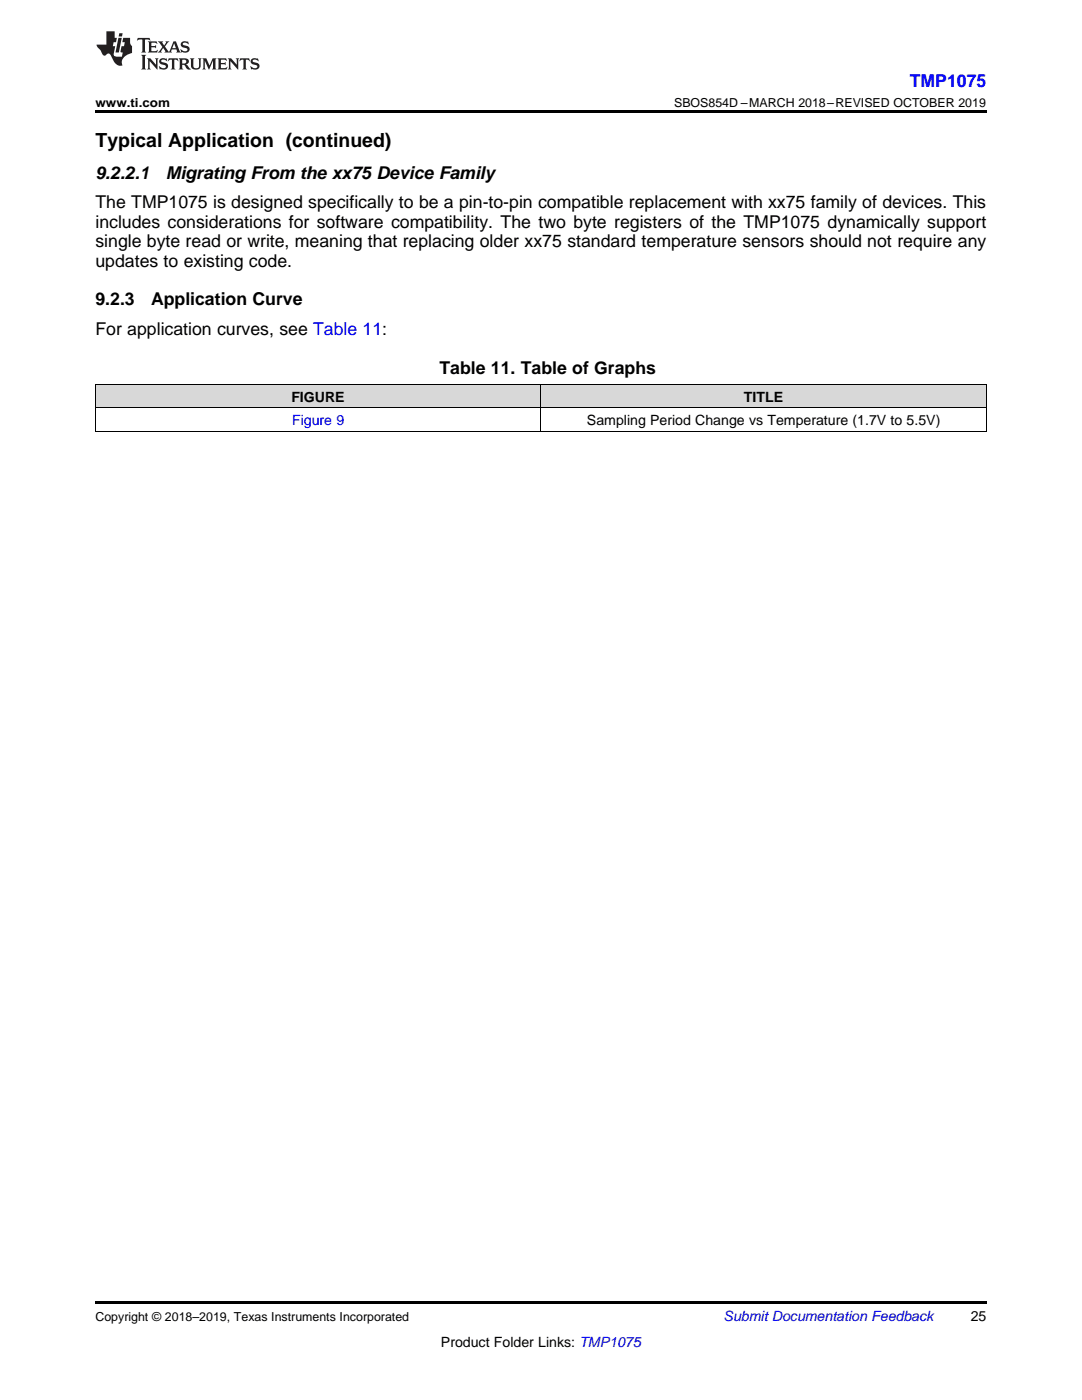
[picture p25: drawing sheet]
<svg xmlns="http://www.w3.org/2000/svg" width="216mm" height="279mm" viewBox="0 0 216 279" stroke-linecap="round" stroke-linejoin="round" font-family="sans-serif">
<defs><g id="words">
<text font-size="3.9" x="19" y="29.3">Typical Application (continued)</text>
<text font-size="3.5" fill="#00f" x="181.5" y="17.3">TMP1075</text>
<g font-size="3.5">
<text x="19" y="35.6">9.2.2.1</text>
<text x="33.1" y="35.6">Migrating From the xx75 Device Family</text>
<text x="19" y="41.6">The TMP1075 is designed specifically to be a pin-to-pin compatible replacement with xx75 family of devices. This</text>
<text x="19" y="45.5">includes considerations for software compatibility. The two byte registers of the TMP1075 dynamically support</text>
<text x="19" y="49.4">single byte read or write, meaning that replacing older xx75 standard temperature sensors should not require any</text>
<text x="19" y="53.2">updates to existing code.</text>
<text x="19" y="61">9.2.3</text>
<text x="30.1" y="61">Application Curve</text>
<text x="19" y="66.9">For application curves, see Table 11:</text>
<text x="87.7" y="74.6">Table 11. Table of Graphs</text>
</g>
<g font-size="2.8">
<text x="58.1" y="80.2">FIGURE</text>
<text x="148.4" y="80.2">TITLE</text>
<text x="117.1" y="84.8">Sampling Period Change vs Temperature (1.7V to 5.5V)</text>
<text x="193.7" y="263.6">25</text>
<text x="88" y="268.9">Product Folder Links: TMP1075</text>
</g>
<text font-size="2.8" fill="#00f" x="58.3" y="84.8">Figure 9</text>
<text font-size="2.8" fill="#0000c8" x="144.4" y="263.6">Submit Documentation Feedback</text>
<g font-size="2.5">
<text x="19" y="21.4">www.ti.com</text>
<text x="134.5" y="21.4">SBOS854D –MARCH 2018–REVISED OCTOBER 2019</text>
<text x="19" y="263.6">Copyright © 2018–2019, Texas Instruments Incorporated</text>
</g>
</g></defs>
<g fill="#d8d8d8">
<path d="M19 76.8h88.9v4.6h-88.9z"/>
<path d="M107.9 76.8h88.9v4.6h-88.9z"/>
</g>
<path d="M19 22h177.8v.5h-177.8zM19 86l.2 .1zM196.7 86l.1 .1zM19 259.7h177.8v.5h-177.8z" fill="#000"/>
<path d="M19 76.7h177.8M19.1 76.7v9.4M107.9 76.7v9.4M196.8 76.7v9.4M19 86h177.8M19 81.4h177.8" fill="none" stroke="#000" stroke-width=".2"/>
<g fill="#231f20">
<path d="M27.5 7.6l-.1 .5 .4-.2h.6v.1v2.1l-.2 .4h1l-.3-.4v-2.1l.1-.1h.5l.5 .2-.2-.5zM29.5 8.3l.2 .3v1.5l-.2 .4h1.8l.2-.6a1.04 1.04 0 0 1-1.3 .2v-.7h.6l.3 .2v-.6l-.3 .2h-.6v-.6l.8-.1 .4 .3-.2-.5zM31.5 8.3l.9 1.1-.9 1.1h.8l-.2-.2 .5-.7 .4 .7-.2 .2h1.5l-.1-.2 .1-.4h.9l.1 .4-.2 .2h1l-.3-.3-.7-1.9h-.5l-.9 2-.8-1 .9-1h-.8l.1 .3-.3 .5-.4-.6 .2-.2zM34.7 8.6l.4 1h-.7zM36.3 8.4a.63 .63 0 0 0-.2 .7 .63 .63 0 0 0 .6 .4l.6 .2 .1 .2a.75 .75 0 0 1-.7 .4 .75 .75 0 0 1-.6-.5l.1 .7 .1-.1a1.11 1.11 0 0 0 1.5-.6 1.13 1.13 0 0 0-1.2-.8l-.1-.4a1.04 1.04 0 0 1 1.2 .2l-.2-.5-.1 .1-.5-.2zM28.2 10.9l.2 .4v2.2l-.2 .4h1l-.3-.4v-2.2l.3-.4zM29.3 11.6l.3 .4v1.5l-.3 .4h.8l-.2-.4v-1.3l1.5 1.7v-1.9l.2-.4h-.7l.2 .4v.9l-1.1-1.3zM32 11.8a.62 .62 0 0 0-.2 .7 .62 .62 0 0 0 .6 .4l.6 .1 .1 .3a.76 .76 0 0 1-.7 .3 .76 .76 0 0 1-.6-.4l.1 .7 .1-.1a1.11 1.11 0 0 0 1.5-.6 1.13 1.13 0 0 0-1.2-.8l-.1-.4a1.04 1.04 0 0 1 1.2 .2l-.2-.6-.1 .1-.5-.1zM33.7 11.6l-.2 .6a.61 .61 0 0 1 .8-.3v1.6l-.2 .4h.9l-.2-.4v-1.6a.63 .63 0 0 1 .8 .3l-.2-.6zM35.6 11.6l.3 .4v1.5l-.3 .4h1l-.2-.2v-.8l.5 .2a.76 .76 0 0 0 1.2 .7l-1-1a.58 .58 0 0 0 .6-.5 .58 .58 0 0 0-.5-.6zM36.4 11.9h.1a.45 .45 0 0 1 .5 .1 .45 .45 0 0 1 .1 .5l-.7 .2zM37.9 11.6l.2 .2a2.17 2.17 0 0 0 .3 1.9 .99 .99 0 0 0 1.6-.6v-1.1l.2-.4h-.7l.2 .2a1.92 1.92 0 0 1-.2 1.8 .6 .6 0 0 1-.9-.5v-1.1l.2-.4zM40.4 11.6l.2 .4v1.5l-.2 .4h.7l-.2-.4v-1.4l.8 1.8 .8-1.8v1.4l-.2 .4h.9l-.2-.4v-1.5l.2-.4h-.8l-.6 1.5-.6-1.5zM43.4 11.6l.2 .4v1.5l-.2 .4h1.8l.2-.6a1.04 1.04 0 0 1-1.3 .1v-.6h.5l.4 .2v-.6l-.4 .2h-.5v-.7h.8l.3 .3-.1-.6zM45.5 11.6l.2 .4v1.5l-.2 .4h.7l-.2-.4v-1.3l1.5 1.7v-1.9l.2-.4h-.7l.2 .4v.9l-1.1-1.3zM47.9 11.6l-.1 .6a.61 .61 0 0 1 .8-.3v1.6l-.3 .4h1l-.3-.4 .1-1.6a.63 .63 0 0 1 .7 .3l-.1-.6zM50.2 11.8a.62 .62 0 0 0-.2 .7 .62 .62 0 0 0 .6 .4l.6 .1 .2 .3a.76 .76 0 0 1-.8 .3 .76 .76 0 0 1-.6-.4l.1 .7 .2-.1a1.11 1.11 0 0 0 1.5-.6 1.13 1.13 0 0 0-1.3-.8l-.1-.4a1.04 1.04 0 0 1 1.2 .2l-.1-.6-.2 .1-.5-.1z"/>
<path d="M21.2 6.3v2.6h-1.9l.1 .4 .7 .9a.91 .91 0 0 0 1 .8 .56 .56 0 0 1 .5-.3 .56 .56 0 0 1 .5 .3l.4 .8a1.53 1.53 0 0 0 1.9 1.2 1.54 1.54 0 0 1 1-2.1l.9-.3v-1.4a1.52 1.52 0 0 1-.3-1.6h-1.4l-.2 .8h.5l-.2 .8h-.4l-.2 1v.2l.4 .1-.2 .8a1.93 1.93 0 0 1-1.6-.3l.3-1.8h-.5l.2-.8h.4l.2-.8h-.4v-1.3zM23.6 7.6l-.6 2.9h.7l.6-2.9zM23.8 6.6l-.1 .7h.6l.2-.7z"/>
</g>
<use href="#words"/>
</svg>
